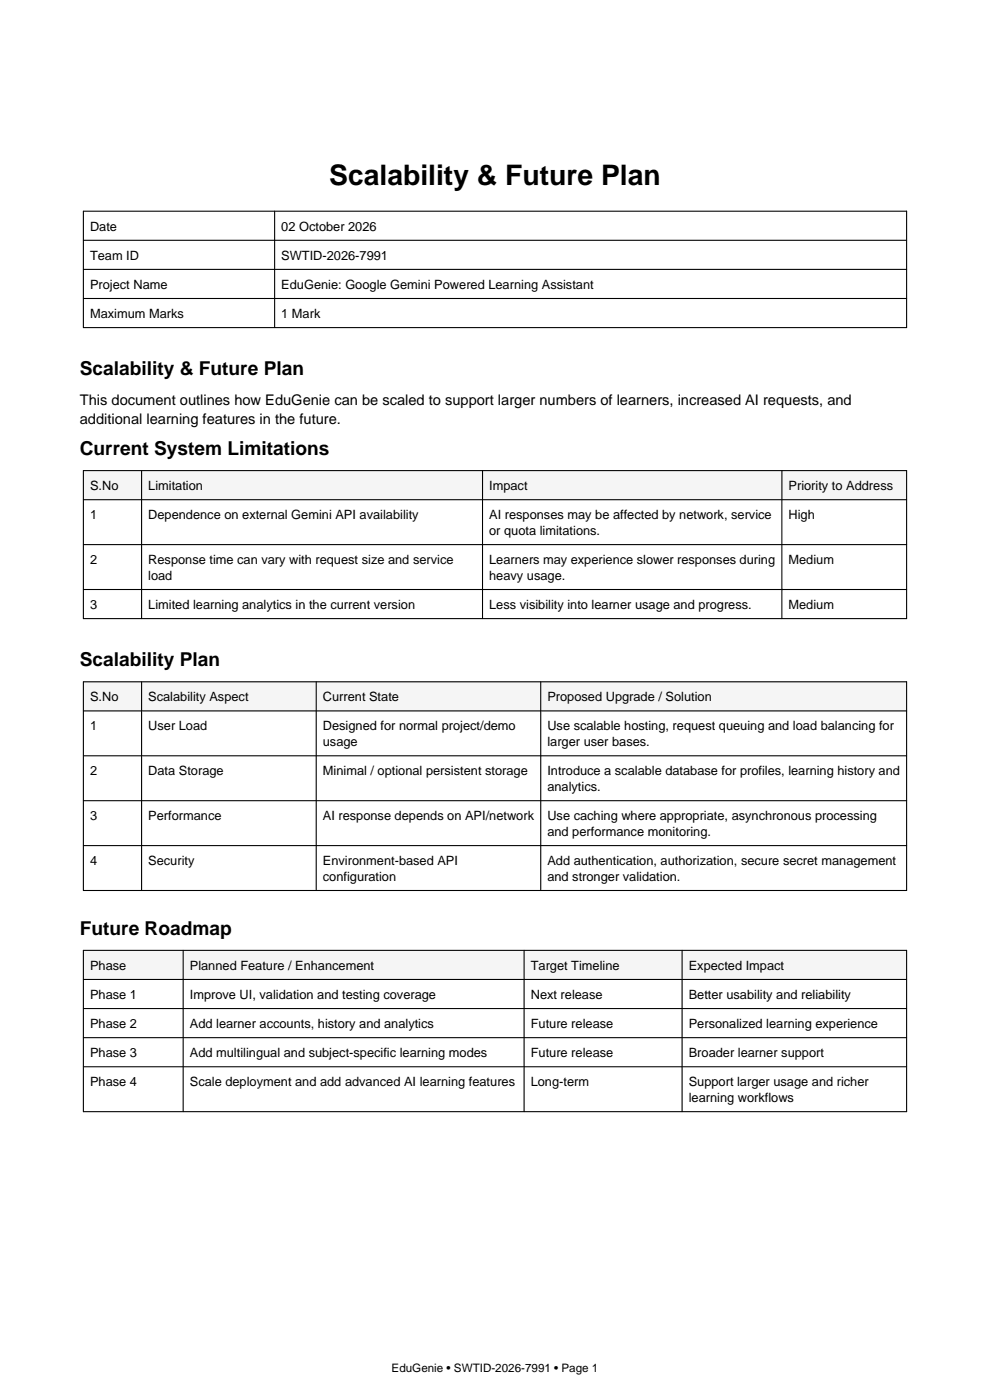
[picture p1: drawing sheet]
<svg xmlns="http://www.w3.org/2000/svg" width="210mm" height="297mm" viewBox="0 0 210 297" stroke-linecap="round" stroke-linejoin="round" font-family="sans-serif">
<defs><g id="words">
<text font-size="6" x="69.8" y="39.2">Scalability &amp; Future Plan</text>
<g font-size="4.1">
<text x="16.9" y="79.6">Scalability &amp; Future Plan</text>
<text x="16.9" y="96.5">Current System Limitations</text>
<text x="16.9" y="141.3">Scalability Plan</text>
<text x="16.9" y="198.3">Future Roadmap</text>
</g>
<g font-size="3.1">
<text x="16.9" y="86">This document outlines how EduGenie can be scaled to support larger numbers of learners, increased AI requests, and</text>
<text x="16.9" y="89.9">additional learning features in the future.</text>
</g>
<g font-size="2.7">
<text x="19.1" y="48.9">Date</text>
<text x="59.7" y="48.9">02 October 2026</text>
<text x="19.1" y="55.1">Team ID</text>
<text x="59.7" y="55.1">SWTID-2026-7991</text>
<text x="19.1" y="61.3">Project Name</text>
<text x="59.7" y="61.3">EduGenie: Google Gemini Powered Learning Assistant</text>
<text x="19.1" y="67.5">Maximum Marks</text>
<text x="59.7" y="67.5">1 Mark</text>
<text x="19.1" y="104">S.No</text>
<text x="31.4" y="104">Limitation</text>
<text x="103.8" y="104">Impact</text>
<text x="167.3" y="104">Priority to Address</text>
<text x="19.1" y="110.1">1</text>
<text x="31.4" y="110.1">Dependence on external Gemini API availability</text>
<text x="103.8" y="110.1">AI responses may be affected by network, service</text>
<text x="103.8" y="113.5">or quota limitations.</text>
<text x="167.3" y="110.1">High</text>
<text x="19.1" y="119.7">2</text>
<text x="31.4" y="119.7">Response time can vary with request size and service</text>
<text x="103.8" y="119.7">Learners may experience slower responses during</text>
<text x="167.3" y="119.7">Medium</text>
<text x="31.4" y="123">load</text>
<text x="103.8" y="123">heavy usage.</text>
<text x="19.1" y="129.2">3</text>
<text x="31.4" y="129.2">Limited learning analytics in the current version</text>
<text x="103.8" y="129.2">Less visibility into learner usage and progress.</text>
<text x="167.3" y="129.2">Medium</text>
<text x="19.1" y="148.8">S.No</text>
<text x="31.4" y="148.8">Scalability Aspect</text>
<text x="68.5" y="148.8">Current State</text>
<text x="116.1" y="148.8">Proposed Upgrade / Solution</text>
<text x="19.1" y="154.9">1</text>
<text x="31.4" y="154.9">User Load</text>
<text x="68.5" y="154.9">Designed for normal project/demo</text>
<text x="116.1" y="154.9">Use scalable hosting, request queuing and load balancing for</text>
<text x="68.5" y="158.3">usage</text>
<text x="116.1" y="158.3">larger user bases.</text>
<text x="19.1" y="164.5">2</text>
<text x="31.4" y="164.5">Data Storage</text>
<text x="68.5" y="164.5">Minimal / optional persistent storage</text>
<text x="116.1" y="164.5">Introduce a scalable database for profiles, learning history and</text>
<text x="116.1" y="167.8">analytics.</text>
<text x="19.1" y="174">3</text>
<text x="31.4" y="174">Performance</text>
<text x="68.5" y="174">AI response depends on API/network</text>
<text x="116.1" y="174">Use caching where appropriate, asynchronous processing</text>
<text x="116.1" y="177.3">and performance monitoring.</text>
<text x="19.1" y="183.5">4</text>
<text x="31.4" y="183.5">Security</text>
<text x="68.5" y="183.5">Environment-based API</text>
<text x="116.1" y="183.5">Add authentication, authorization, secure secret management</text>
<text x="68.5" y="186.9">configuration</text>
<text x="116.1" y="186.9">and stronger validation.</text>
<text x="19.1" y="205.7">Phase</text>
<text x="40.3" y="205.7">Planned Feature / Enhancement</text>
<text x="112.6" y="205.7">Target Timeline</text>
<text x="146.1" y="205.7">Expected Impact</text>
<text x="19.1" y="211.9">Phase 1</text>
<text x="40.3" y="211.9">Improve UI, validation and testing coverage</text>
<text x="112.6" y="211.9">Next release</text>
<text x="146.1" y="211.9">Better usability and reliability</text>
<text x="19.1" y="218.1">Phase 2</text>
<text x="40.3" y="218.1">Add learner accounts, history and analytics</text>
<text x="112.6" y="218.1">Future release</text>
<text x="146.1" y="218.1">Personalized learning experience</text>
<text x="19.1" y="224.3">Phase 3</text>
<text x="40.3" y="224.3">Add multilingual and subject-specific learning modes</text>
<text x="112.6" y="224.3">Future release</text>
<text x="146.1" y="224.3">Broader learner support</text>
<text x="19.1" y="230.4">Phase 4</text>
<text x="40.3" y="230.4">Scale deployment and add advanced AI learning features</text>
<text x="112.6" y="230.4">Long-term</text>
<text x="146.1" y="230.4">Support larger usage and richer</text>
<text x="146.1" y="233.8">learning workflows</text>
</g>
<text font-size="2.5" x="83.1" y="291">EduGenie • SWTID-2026-7991 • Page 1</text>
</g></defs>
<path d="M17.7 44.8h174.6v24.7h-174.6zM17.7 51h174.6M17.7 57.1h174.6M58.3 44.8v24.7M17.7 63.3h174.6" fill="none" stroke="#000" stroke-width=".23"/>
<path d="M17.7 99.8h174.6v6.2h-174.6z" fill-rule="evenodd" fill="#f5f5f5"/>
<path d="M17.7 99.8h174.6v31.4h-174.6zM30 99.8v31.4M102.4 99.8v31.4M165.9 99.8v31.4M17.7 106h174.6M17.7 115.5h174.6M17.7 125.1h174.6" fill="none" stroke="#000" stroke-width=".23"/>
<path d="M17.7 144.6h174.6v6.2h-174.6z" fill-rule="evenodd" fill="#f5f5f5"/>
<path d="M17.7 144.6h174.6v44.3h-174.6zM17.7 150.8h174.6M30 144.6v44.3M67.1 144.6v44.3M114.7 144.6v44.3M17.7 160.3h174.6M17.7 169.9h174.6M17.7 179.4h174.6" fill="none" stroke="#000" stroke-width=".23"/>
<path d="M17.7 201.6h174.6v6.2h-174.6z" fill-rule="evenodd" fill="#f5f5f5"/>
<path d="M17.7 201.6h174.6v34.2h-174.6zM17.7 207.8h174.6M17.7 214h174.6M38.9 201.6v34.2M111.2 201.6v34.2M144.7 201.6v34.2M17.7 220.1h174.6M17.7 226.3h174.6" fill="none" stroke="#000" stroke-width=".23"/>
<path d="M0 0h210v28.2h-210z" fill-rule="evenodd" fill="#fff"/>
<use href="#words"/>
</svg>
